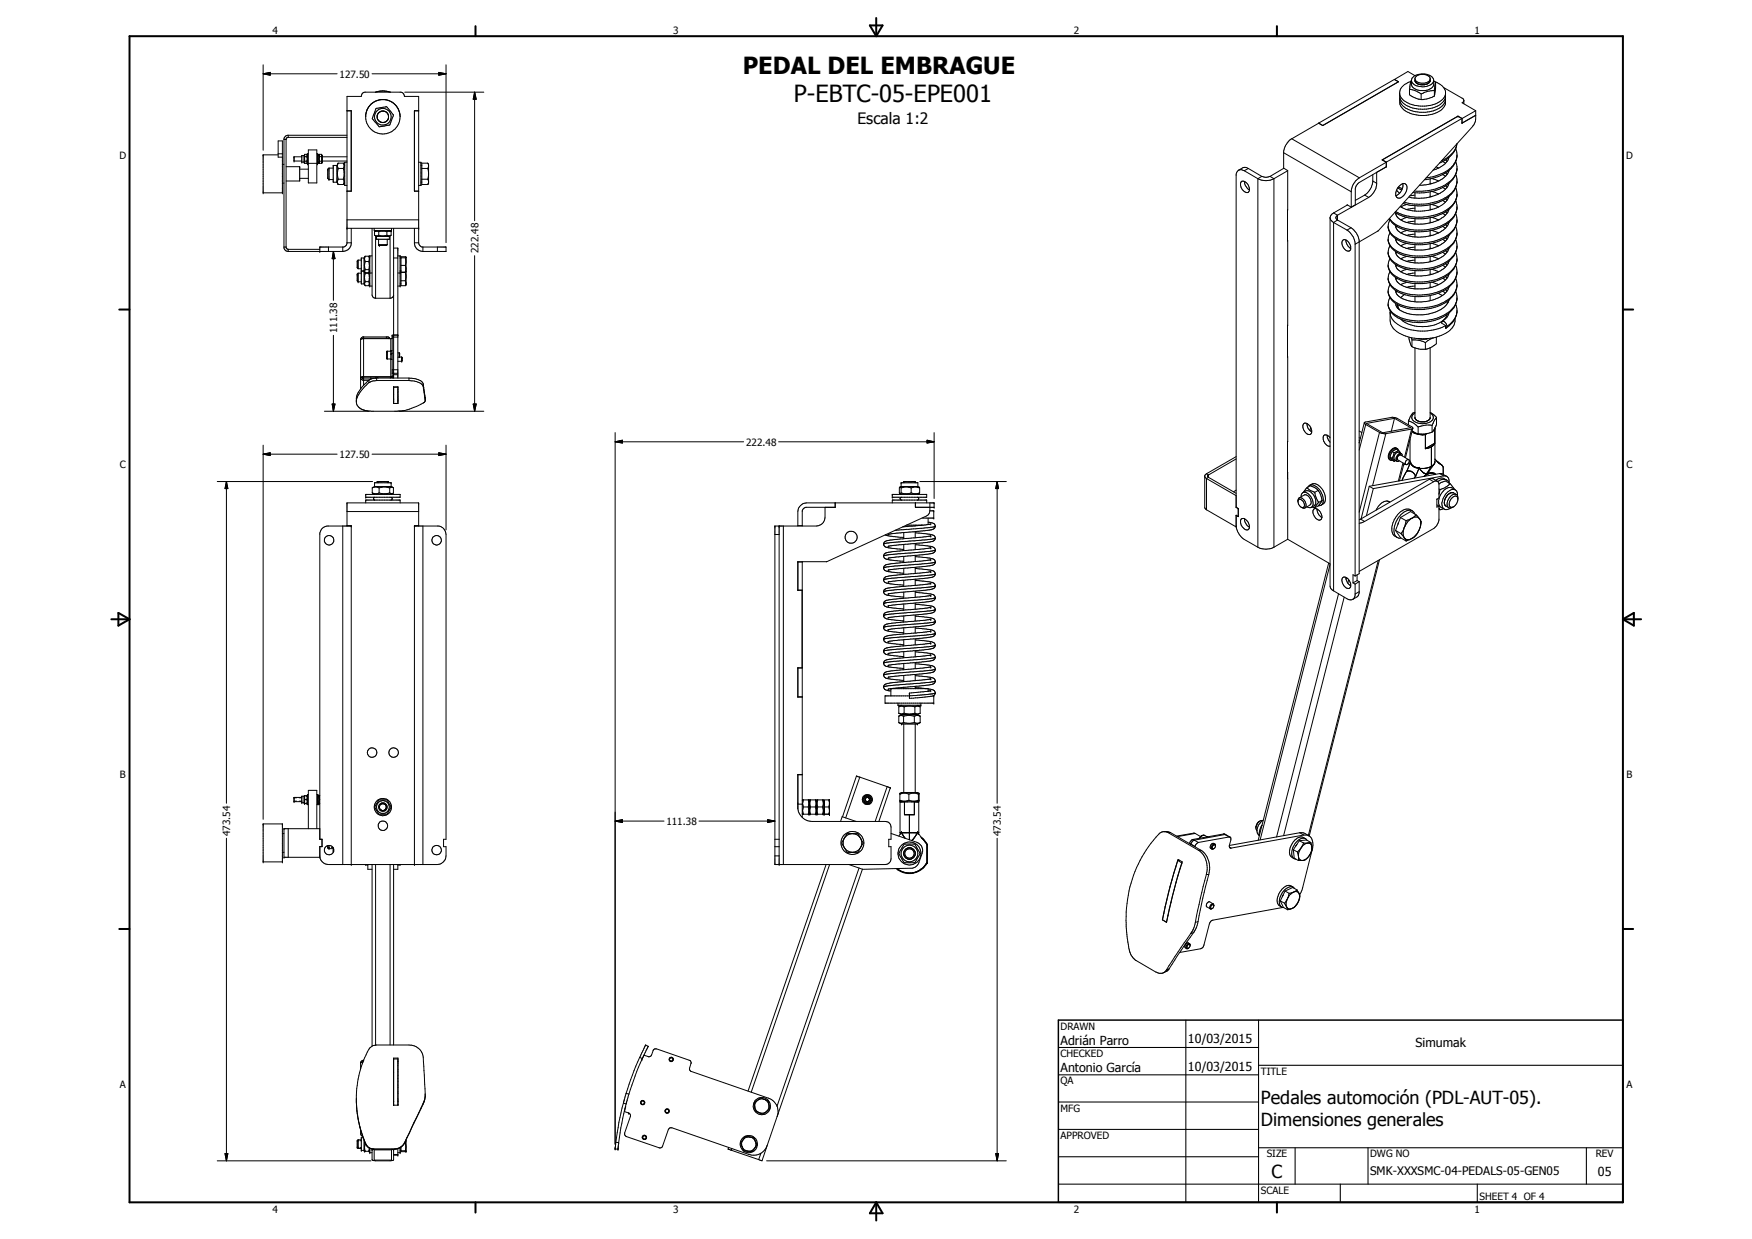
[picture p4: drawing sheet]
<svg xmlns="http://www.w3.org/2000/svg" width="420mm" height="297mm" viewBox="0 0 420 297" stroke-linecap="round" stroke-linejoin="round" font-family="sans-serif">
<defs><g id="words">
<g font-size="5.7">
<text x="178.1" y="17.7">PEDAL DEL EMBRAGUE</text>
<text x="190.4" y="24.6">P-EBTC-05-EPE001</text>
</g>
<g font-size="4.3">
<text x="302.4" y="264.8">Pedales automoción (PDL-AUT-05).</text>
<text x="302.4" y="269.9">Dimensiones generales</text>
<text x="304.9" y="282.4">C</text>
</g>
<text font-size="3.8" x="205.6" y="29.6">Escala 1:2</text>
<g font-size="3">
<text x="254.3" y="250.6">Adrián Parro</text>
<text x="284.9" y="250.1">10/03/2015</text>
<text x="339.5" y="251.1">Simumak</text>
<text x="254.3" y="257.1">Antonio García</text>
<text x="284.9" y="256.7">10/03/2015</text>
<text x="383.2" y="281.9">05</text>
</g>
<text font-size="2.8" x="328.6" y="281.8">SMK-XXXSMC-04-PEDALS-05-GEN05</text>
<g font-size="2.4">
<text x="65.4" y="8">4</text>
<text x="161.4" y="8">3</text>
<text x="257.5" y="8">2</text>
<text x="353.6" y="8">1</text>
<text x="81.4" y="18.6">127.50</text>
<text x="28.7" y="38">D</text>
<text x="390" y="38">D</text>
<text x="114.8" y="60.7" transform="rotate(-90 114.8 60.7)">222.48</text>
<text x="80.9" y="79.9" transform="rotate(-90 80.9 79.9)">111.38</text>
<text x="178.9" y="106.8">222.48</text>
<text x="28.8" y="112.2">C</text>
<text x="81.4" y="109.8">127.50</text>
<text x="390" y="112.2">C</text>
<text x="28.8" y="186.5">B</text>
<text x="390.1" y="186.5">B</text>
<text x="159.8" y="197.7">111.38</text>
<text x="55.2" y="200.4" transform="rotate(-90 55.2 200.4)">473.54</text>
<text x="240" y="200.4" transform="rotate(-90 240 200.4)">473.54</text>
<text x="254.3" y="246.8">DRAWN</text>
<text x="254.3" y="253.4">CHECKED</text>
<text x="302.4" y="257.7">TITLE</text>
<text x="28.8" y="260.7">A</text>
<text x="254.3" y="260">QA</text>
<text x="390" y="260.7">A</text>
<text x="254.3" y="266.5">MFG</text>
<text x="254.3" y="273.1">APPROVED</text>
<text x="303.8" y="277.5">SIZE</text>
<text x="328.6" y="277.5">DWG NO</text>
<text x="382.7" y="277.4">REV</text>
<text x="302.4" y="286.2">SCALE</text>
<text x="354.8" y="287.7">SHEET 4 OF 4</text>
<text x="65.4" y="290.7">4</text>
<text x="161.4" y="290.7">3</text>
<text x="257.5" y="290.7">2</text>
<text x="353.6" y="290.7">1</text>
</g>
</g></defs>
<g fill="none" stroke="#000" stroke-width=".24">
<path d="M63.1 17.7l1.7-.3v.6zM63.1 15.5v20.5M63.1 17.7h17.7M89.2 17.7h17.8M105.2 17.4l1.8 .3-1.8 .3zM107 15.5v42.7M334.4 19l1 .6-18.2 10.5M334.4 19v.1M338.3 19.6a3.4 3.4 0 0 0-2.7 2.7 3.3 3.3 0 0 0 2.4 2.6 8.2 8.2 0 0 0 7.9-1l.6-.8 .2-.5M338.5 19.3a2.46 2.46 0 0 0 2.7 1.5 2.48 2.48 0 0 0 2.6-1.5M338.5 19.3l-.2 .3-.3 1.8M338.7 18.7a3.4 3.4 0 0 1 5.1 .3v1.4a2.13 2.13 0 0 1-2 1.3h-1.3a2.17 2.17 0 0 1-2-1.5z"/>
<path d="M339.3 18.9a1.4 1.4 0 0 0 1.5 1h.9a1.45 1.45 0 0 0 1.3-.9M339.4 18.2l-1.8-1.1-3.2 1.9M339.8 18.2a2.41 2.41 0 0 1 3.2 .5v.7a1.67 1.67 0 0 1-1.4 .9h-.8a1.22 1.22 0 0 1-1.3-.7 1.22 1.22 0 0 1 .3-1.4zM343.8 19.4l.2 .2M344 19.6l1.4 .6 .7 .8M344 19.6l.3 .1M344.2 19.9l-.2 1.4v1.7l-1.6 .7-1.6 .2M344.3 19.7v1.4l-.3 1.8M344.3 19.7l-.1 .1M63.1 37.1h.1M63.1 37.1v9.1M63.1 37.1h3.6"/>
<path d="M66.7 36.9h1M67.7 37.7h-1v-3.9h1v12.4M67.7 39.4h.4M68.1 33.4h.5M68.6 40h3.3M69.1 32.4v.5M70.5 38.6h.1M70.5 37.6h.1M70.5 37.6v1M70.5 37.6h1.9M70.5 38.6h1.9M71.9 40h.1"/>
<path d="M71.9 40v3.4h-3.3M72.4 38.9h.1M72.4 38.9h.5M72.9 38.9h.1M72.9 37.3h-.5v1.6M72.9 37.3v1.6M72.9 38.9l.2 .3M73.1 37v.5M73.1 37.5v1.2M73.1 38.7v.5M73.1 39.2h.5M73.1 37h.5"/>
<path d="M73.1 37l-.2 .3M73.1 38.7h.5M73.1 37.5h.5M73.6 37v.1M73.6 37.1h.1M73.6 37l.1 .3M73.6 37.1v2.1M73.7 39.3h.1M73.7 39.3h.2M73.7 38.9l-.1 .3M73.9 35.9h2.1v8h-2.1zM73.9 36.9h-.2v2.4"/>
<path d="M73.9 39.2h2.1M76 36.9h.1v2.4M76 39.3h.1M76.1 39.3h.1M76.1 37h.3v2.2h-.3M76.4 38.9l.2 .3M76.5 37.2l.1 2M76.6 37v.1M76.6 39.2h.5M76.6 37h.5M76.6 38.7h.5M76.6 37.5h.5"/>
<path d="M76.6 37l-.2 .3M77.1 37.5v1.2M77.1 37v.5M77.1 38.7v.5M77.1 37l.2 .3M77.3 37.3h.1M77.3 38.9h.1M77.3 37.6h5.9M77.3 38.6h5.9M77.3 37.3v1.6M77.3 38.9l-.2 .3M80.8 39.7h-.9v4h.9"/>
<path d="M80.8 39.7v4M81.1 39.1l-.2 .5 .2 .8M81.1 39.1l-.3 .6M81.1 39.1h1.2M82.3 39.1a1.2 1.2 0 0 1 0 1.3M82.3 39.1l.4 .6M83.2 26.5h1v19.3h-1M83.2 32.4h-14.3l-.8 .7v26.3l.4 .7 .6 .2M83.2 32.9h-14.2l-.3 .3-.1 26.2 .5 .4M83.2 38.9h-.5v5.5h.5M87.9 26.8l-.2 .8M88.6 25.4l-.2 .3"/>
<path d="M89.2 24.8l-.7 .8-.5 .8M89.5 24.6l-.8 .7M90 22.1l1.8-.3 1.8 .3M90.2 26l2.5-.4 .1 .1 1.5 1.9-.7 2a.89 .89 0 0 1-1.1 .5l-1.6 .3-1-1.2a1.3 1.3 0 0 1-.2-2zM90.2 24.2l-.3 .1M90.5 27.7v.5M90.5 27.7a1.38 1.38 0 0 1 1.4-1.1 1.38 1.38 0 0 1 1.3 1.2M90.5 28.2v.2M90.5 28.4l.6 .8 .7 .2M90.5 28.4l.3 .5M90.9 29l.9 .4M91 26.9l-.5 .8"/>
<path d="M91.6 26.6l-.6 .3M91.6 23.9l-1.2 .2M91.9 26.6l.7 .2M92 23.9a4.1 4.1 0 0 1 3.8 5 4.1 4.1 0 0 1-5.5 2.9 4.1 4.1 0 0 1-2-5.9M92 29.3l-.2 .1M92.7 26.9a1.39 1.39 0 0 1 .3 1.8M93 28.7l-.5 .5-.7 .2M93 28.7l-.8 .6M93 24l-.4-.1a4.2 4.2 0 0 0-3.2 .8M93.2 28.2l-.2 .5M93.2 24.1a4.1 4.1 0 0 1 2.7 3.4M95.9 27.6l.1 .4"/>
<path d="M97.1 22.1h18.9M100.4 26.5h-1v19.3h1M100.4 38.9h.6v5.5h-.6M101 39.7h.2M102.6 39.1h-1.4v5.1h1.4M102.6 39.1l.2 .3v4.5M102.6 39.1l.2 .5M102.8 39.9l-.2 .5M113.8 22.1l.4 1.7h-.7zM113.8 22.1v30.8M307.8 36.6l16.3 9.4M309.8 33.3a4.3 4.3 0 0 0-2 3.1v3.9l1 .6v9.4"/>
<path d="M309.8 33.3l16.2 9.3M316.3 29.5l18.1-10.5 1 .6-18.2 10.5M316.3 29.5h.1M316.3 29.5l.9 .6M317.2 30.1l-1-.6-6.4 3.8M331.5 38.4l.9 .5-6.4 3.7M331.5 38.4l1 .5M332.5 38.9v1.1M338 21.4l1.8 .5 1 .6M338 21.4v1.3l1.4 .8 1.4 .4M340.8 22.5v1.4M344 21.7l-1.6 .2-1.6 .6"/>
<path d="M346 38.7l.7 .4M346.1 21l4.7 2.6 .3 .4v.9M346.1 21a2.42 2.42 0 0 1 .5 2.5 5.2 5.2 0 0 1-4.9 2.7 6.4 6.4 0 0 1-5.7-2.1l-.3-.6-.1-1.2M346.6 23.4a3.3 3.3 0 0 1-2.7 3.9 8 8 0 0 1-7.5-1.2 2.59 2.59 0 0 1-.7-2.7M346.7 23.9a3.8 3.8 0 0 1-3.4 2.8 8.7 8.7 0 0 1-5-.2 3.4 3.4 0 0 1-2.6-2.5M346.7 38.4l.3 .3M347.5 37.7a4.9 4.9 0 0 1-3.8 3.1M347.5 37.7l1.3-1.5 .6-1.7a5.4 5.4 0 0 1-3.7 4M347.5 37.7l-2.3 1.4M349.1 35.6a4.6 4.6 0 0 1-1.6 5.3M349.1 38.7a4.8 4.8 0 0 1-2.3 5.7l-.8 .6M349.4 37.4a5.4 5.4 0 0 1-3.8 4.3l-2.1 .7-1.5 .3"/>
<path d="M349.6 27.9l1 .5M349.7 27.9h.1M349.7 27.9l-18.2 10.5M349.7 27.9l.9 .5M350.6 28.4l-18.1 10.5M350.6 29.5h.1M350.6 28.4v1.1l3.3-1.9-3.3 1.9M351.1 24.2l-.5 .4 3.3 1.9M353.9 26.5v2.5l-.8 1.4-22.5 24.9-5.6 3.2M353.9 26.5l-3.3 1.9M63.1 46.2h.1M63.1 46.2h4.6"/>
<path d="M67.7 46.2h.1M67.7 43.9h.4M68.1 59.2h.5M69.1 59.8v.5M69.1 59.8h7.6M71.9 40.6h2M71.9 42.8h2M76.7 59.2h.1M76.7 59.2v1.1M78.6 40.6h.1M78.6 40.6v2.2l.3 .3M78.8 59.2v1.1"/>
<path d="M78.9 43.1h.1M78.9 40.3h.1M78.9 40.3v2.8M78.9 40.3l-.3 .3M78.9 43.1h1M78.9 40.3h1M80.8 43.7l.3 .5M81.1 40.4l-.2 1 .2 1.6M81.1 43l-.2 .5 .2 .7M81.1 44.2h1.2M81.1 43h1.2M81.1 40.4h1.2"/>
<path d="M82.2 59.2v1.1M82.3 40.4l.2 1.3-.2 1.3M82.3 43l.2 .6-.2 .6M82.7 43.7l-.4 .5M83.2 54.7h.1M83.2 45.8h1M83.2 58.2h1M83.2 54.7h17.2M83.2 52.7h17.2M84.2 54.7v3.8a1.98 1.98 0 0 1-2 1.8M89.2 54.7v16l.4 .6 .5 .2M89.7 54.7v.6h4.2"/>
<path d="M89.8 55.5v.9M89.8 56.4l.3 .1M89.8 56.4l.5 .3M90.1 55.3v.1M90.1 56.6v14.9M90.1 55.4l.7 .1M90.1 55.4l-.3 .1M90.3 56.7v.7h3.1v-.7M90.3 56.7h3.1M90.3 55.3l-.5 .2M90.8 58.7h.1M90.8 57.4v1.3"/>
<path d="M90.8 58.7h2.1M90.8 58.7l.2 .1M90.8 56.4l-.7 .1M90.8 56.4l.8 .2 1.2-.2M90.8 55.5l.5-.1 1.5 .1M90.8 55.5v.9M91 58.8h.1M92.8 56.4l.4 .2 .6-.2M92.8 55.5v.9M92.9 58.7l-.2 .1h-1.7M92.9 57.4v1.3M93.4 55.3l.4 .2"/>
<path d="M93.5 55.3v.1M93.5 56.6v14.9M93.5 55.4l-.7 .1M93.5 55.4l.3 .1M93.8 55.5v.9M93.8 56.4l-.4 .3M93.9 55.3h.1M93.9 54.7v.6M94.4 59.5h1v31.1M94.4 54.7v35.9M99.4 54.7v3.8a2.04 2.04 0 0 0 2 1.8M99.4 45.8h1"/>
<path d="M99.4 58.2h1M100.4 54.7h.1M100.4 58.2l.2 .6 .6 .4h5.8v1.1h-5.6M100.4 58.2v-35.1h-3.4l-.3-.7-.5-.3h-8.7l-.6 .3-.3 .7h-3.4v35.3l-.3 .5-.5 .3h-5.7M101 43.6h.2M101.2 43h1.4M101.2 40.4h1.4M101.4 59.2v1.1M102.6 43l.2 .4M102.6 40.4l.2 1M102.8 43.9h.1M102.8 42l-.2 1"/>
<path d="M102.8 43.8l-.2 .4M102.8 43.9l-.2 .3M104.9 59.2v1.1M297.6 43.6a1.38 1.38 0 0 1 1.9 1.3l.1 .8-.2 .4a1.82 1.82 0 0 1-1.8-2.5zM298.4 40.9a1.18 1.18 0 0 0-1.3-.1 1.18 1.18 0 0 0-.7 1v79.9M298.4 40.9l3.3 1.9M298.5 43.5a2.46 2.46 0 0 0 1.1 2M299.4 40.4l-.7-.3a2.21 2.21 0 0 0-1.7 .7M299.4 40.4l-1 .5M299.4 40.4l3.2 1.9M301.7 42.8v88.4M301.7 42.8a4.2 4.2 0 0 0 3.8 0"/>
<path d="M302.6 42.3l-.9 .5M302.6 42.3a2.42 2.42 0 0 0 2 0M304.6 42.3l.9 .5M305.5 42.8v88.4M307.9 40.3l-3.3 2M308.8 50.3v7.4M308.8 57.7v27.9M308.8 50.3h.1M308.8 40.9l-3.3 1.9M319 52.3l.2 .5 .6 .5M319.8 53.3l3.2 1.9M319.8 53.3v88.3"/>
<path d="M319.8 51.1l-.4 .3-.4 .7v88.4l.1 .6 .7 .5M319.8 51.1l.9 .5M320.7 51.6l-.3 .5 .3 .6M320.7 52.7l3.3 1.9M320.7 52.7l-.9 .6M320.7 51.6v1.1M322.1 57.5a1.78 1.78 0 0 1 1.8 2.2 .91 .91 0 0 1-.9 .5 .91 .91 0 0 1-.8-.8 1.45 1.45 0 0 1-.1-1.9zM322.8 57.5l.2 1.1 .9 1M323 55.2l.5 .3a5.3 5.3 0 0 1 1.5 2.8v79.8M324 54.6a4.1 4.1 0 0 1 1.8 2.5l.2 .6v79.8l-1 .6M324 54.6l-1 .6M324.1 49.7l-1-.6-3.3 2"/>
<path d="M326 42.6a4.6 4.6 0 0 0-1.9 3.1v4M327.3 46.8l-2.3 1.2M327.3 46.8l.9 .5M328.2 47.3l-7.5 4.3M329.2 41.9v1.8a4.6 4.6 0 0 1-1.9 3.1M329.2 43.4l.9 .5M332.4 40h.1M332.4 40l-6.7 4-.7 1.2v3.9l-.9 .6M332.5 40l-2.4 1.3v2.9a4.4 4.4 0 0 1-1.9 3.1M332.9 57.6l.2 .6M332.9 54.5l.2 .6M332.9 54.5l.1 .6"/>
<path d="M333 58.2a6.6 6.6 0 0 0 5.8 3.5l2.3 .1 2.3-.4M333 55.1a5.8 5.8 0 0 0 4.9 3.4 13.1 13.1 0 0 0 5.5-.2M333.3 52.7l-.3 .9-.1 .9M333.3 55.8a3.2 3.2 0 0 0-.3 2.4M333.3 58.9l-.3 .9-.1 .9M334.5 50.9l1 .6 2.4 .7 3.4 .3 1.7-.3M334.7 51.1a2.62 2.62 0 0 0 2.1 2.1l.5 .1M334.7 54.1l.1 .6a4.4 4.4 0 0 0 3.3 1.9l1.2 .2M334.7 57.2a2.93 2.93 0 0 0 2.6 2.4M334.9 45.6l.7 .7M335 51.2l-.3 .1M335 54.3l-.3 .1"/>
<path d="M335 57.4l-.3 .1M335.2 45.1l1 .5M335.4 44.8a1.23 1.23 0 0 1 1.9-.5 2.48 2.48 0 0 1-1.9 3.2h-.2a1.38 1.38 0 0 1-.3-1.9M335.4 44.8l-.5 .8M335.4 44.8l.9 .5M336.4 44a2.8 2.8 0 0 1-1.6 2.9M336.5 48.8a13.1 13.1 0 0 0 6.5 .3M337.3 55.2l-1.4 .6M337.3 58.3l-1.4 .6M337.3 52.1l-1.4 .6M337.3 59.6l2 .3M337.3 49l-1.4 .6"/>
<path d="M337.3 53.3l2 .4M338.8 46.1l.5 .1M339.3 46.2v1.3M339.3 49.3v1.3M339.3 52.5v1.2M339.3 55.5v1.3M339.3 58.7v1.2M339.3 46.8l-1.2 .1M339.3 49.9l-2 .3M339.3 53l-2 .3M339.3 56.1l-2 .3M339.3 59.2l-2 .4"/>
<path d="M343 42.9v1.2M343 46v1.2M343 49.1v1.2M343 52.2v1.2M343 55.3v1.3M343 58.4v1.2M343 42.9l-1.4 .2M343 43.9l.4 .1M343 47l.4 .1M343 50.2h.4M343 53.3h.4M343 56.4h.4"/>
<path d="M343 59.5l.4 .1M343.4 52.1l-.4 .1M343.4 58.3l1.6 .6M343.4 55.2l1.6 .6M343.4 52.1l1.6 .6M343.4 49l1.6 .6M343.4 45.9l1.6 .6M343.4 42.8l1.6 .6M344.4 40l.6 .3M346 45a12.8 12.8 0 0 1-6.7 1.2M346 41.8l.7 .4M346 45l.7 .3"/>
<path d="M346 48l.7 .4M346 51.2l.7 .4M346 54.3l.7 .4M346 57.4l.7 .4M346.7 57l-2 1-1.3 .3M346.7 57l.3 .4M346.7 53.9l.3 .4M346.7 50.8l.3 .4M346.7 47.7l.3 .3M346.7 44.6l.3 .4M346.7 41.4l.3 .4M347 57.4l-1.4 1.2-2.2 1-2.2 .3h-1.9"/>
<path d="M347 51.2a9.3 9.3 0 0 1-7.7 2.5M347 48a8.7 8.7 0 0 1-7.3 2.6 7.3 7.3 0 0 1-3.9-1.1M347 41.8a8.5 8.5 0 0 1-6.6 2.6M347.5 53.3l-.2 .5a7.5 7.5 0 0 1-6.1 3h-1.9M347.5 43.9a5.8 5.8 0 0 1-4.3 3.3l-2.7 .3-2.6-.3M347.5 40.9l-.3 .2a10.7 10.7 0 0 1-4.2 1.8M347.5 59.5l-.5 1M347.5 56.4l-.5 1M347.5 50.2l-.5 1M347.5 47l-.5 1M347.5 40.9l-.5 .9M349 51.2a9.3 9.3 0 0 1-7.4 3.9l-2.2 .1a7.8 7.8 0 0 1-6.2-2.8"/>
<path d="M349.1 51.2l-.3 .6a7 7 0 0 1-3 2.6 12.7 12.7 0 0 1-10.6 0l-.3-.2a3.9 3.9 0 0 1-1.7-1.8M349.1 54.2a6.4 6.4 0 0 1-2.4 2.8M349.1 48l.3 1.2-.1 1.1M349.1 57.4a4.8 4.8 0 0 1-2.8 6l-1.6 .8-1.3 .4M349.1 41.8l.3 1.2-.1 1.1M349.1 45a3.9 3.9 0 0 1 .2 2.5M349.1 51.2l.1 .3a3.8 3.8 0 0 1-.1 2.7M349.1 54.3a4.8 4.8 0 0 1-2.4 5.8M349.3 47.5a7.6 7.6 0 0 1-5.7 4.2l-1.6 .3-2.5 .1a11.2 11.2 0 0 1-4.8-1.4M349.3 47.5l-.5 1.2-1.6 1.7-1.3 .8-2.5 .9M349.3 44.1a6.4 6.4 0 0 1-4.7 4.2 13.4 13.4 0 0 1-7.8 .2M349.3 50.3l-.3 .9"/>
<path d="M349.3 44.1v.2a5.1 5.1 0 0 1-1.5 2.5l-.6 .5-1.6 1-2.6 .8M349.3 50.4l-.2 .8M349.4 53a6.2 6.2 0 0 1-4.7 4.6 13.5 13.5 0 0 1-6.3 .6l-.4-.1a6.3 6.3 0 0 1-4.9-3M349.4 40.6a5.8 5.8 0 0 1-4.4 4.4l-.8 .3a13.7 13.7 0 0 1-5 .5M349.4 56.1a5.2 5.2 0 0 1-3 3.8 13.5 13.5 0 0 1-7.6 1.4 7.1 7.1 0 0 1-5.6-2.9l-.1-.2M349.4 59.2v.2a4.8 4.8 0 0 1-3 3.6 12.6 12.6 0 0 1-12.1-.1l-1.2-1.6M349.4 46.9l-.1 .6M349.4 43.7l-.1 .4M69.1 60.3h13.1M76.7 60.3h.1M80 60.3l.3 1.7h-.6zM80 60.3v11.7"/>
<path d="M85.7 65.7h.1M85.7 65.7v1.7l.2 .2M85.9 67.6h.1M85.9 62.4v2M85.9 65.5v2.1M85.9 62.4l-.2 .2v1.6l.2 .2M85.9 65.5h.7M85.9 64.4h.7M85.9 62.4h.7M85.9 65.5l-.2 .2M85.9 67.6h.7M86.6 65h.1"/>
<path d="M86.6 65v3.1h.7M86.6 65h.7M87.3 65h.1M87.3 61.8h-.7v3.1h.7l.2 .3M87.3 61.8v6.3M87.3 68.1l.3 .4M87.4 65.1l.2 .3h.8l.2-.3M87.6 61.4l-.2 .7 .2 .6M87.6 62.7l-.2 1 .2 .9M87.6 64.6l-.2 .4 .2 .5M87.6 65.5l-.2 1 .2 1M87.6 67.5l-.2 .5 .2 .5"/>
<path d="M87.6 61.4l-.3 .4M87.6 61.4h.8l.1 .2M87.6 64.6h.8M87.6 62.7h.8M87.6 68.5h.8M87.6 67.5h.8M87.6 65.5h.8M88.4 62.7l.2 1-.2 .9M88.4 64.6l.2 .4-.2 .5M88.4 65.5l.2 1-.2 1M88.4 67.5l.2 .5-.2 .5M88.5 61.5v.1"/>
<path d="M88.5 61.6l.1 .5-.2 .6M88.5 61.6l.2 .2M88.7 61.3h.1M88.7 65.4h.1M88.7 68.6h.1M88.7 61.3v7.3M88.7 61.3h.5M88.7 65.4h.5M88.7 68.6h.5M88.7 64.9l-.2 .3M88.7 68.1l-.3 .4M90.1 71.5h3.4"/>
<path d="M94.4 70.9l-.3 .4-.6 .2M94.4 61.8h1M95.4 61.3h.6M95.4 65.4h.6M95.4 68.6h.6M96 65.4h.1M96 61.3h.1M96 68.6h.1M96 61.3v7.3M96 61.9h.2M96 68h.2M96 65h.2"/>
<path d="M96 64.9h.2M96.2 65.3h1M96.2 65.2h1M96.2 63.6h1M96.2 61.8h1M96.2 67.3h1M97.2 61.8l.2 .7M97.2 63.6l.2 .7M97.2 67.3l.2 .4M97.2 65.3l.2 .8M97.3 65.2h.1M97.3 65.2l-.1 .1"/>
<path d="M97.4 61.7h.1M97.4 68.2h.1M97.4 68.2v-6.6h-1.2v6.9h1M97.4 61.7l-.2 .1M97.4 62.9l-.2 .7M97.4 65.2h-.2M97.4 64.6l-.2 .6M97.4 68.1l-.2 .4M97.4 68.2l-.2 .3M97.4 66.5l-.2 .8M113.8 61.3v37.3M332.9 73.2a4.4 4.4 0 0 0 3 3.3"/>
<path d="M332.9 66.9l.1 .7M332.9 66.9l.2 .7M332.9 63.8l.2 .6M332.9 60.7l.2 .6M332.9 60.7l.1 .6M332.9 63.8l.1 .6M332.9 70a4 4 0 0 0 2.3 3.1M333 64.4a6.4 6.4 0 0 0 5.4 3.5l2.7 .1 2.3-.4M333 61.3a5.5 5.5 0 0 0 4.5 3.3 12.2 12.2 0 0 0 5.9 0M333.3 62l-.3 .9-.1 .9M333.3 65.2l-.3 .8-.1 .9M333.3 68.2l-.3 .9-.1 .9"/>
<path d="M333.3 71.4l-.3 .8-.1 1M333.4 74.8a4.3 4.3 0 0 0 3.1 3.7 12 12 0 0 0 10.2-.5M333.4 74.8v2a4.3 4.3 0 0 0 3.2 3.6 13.6 13.6 0 0 0 7.1 .6M333.4 74.5v.3M334.7 60.4l.4 1a5.8 5.8 0 0 0 3 1.5l1.2 .1M334.7 63.5l.4 1 .9 .7 1.3 .6M334.7 66.5l.2 .9 .5 .4a5.6 5.6 0 0 0 2.7 1.3l1.2 .2M334.7 72.8l.2 .8 .3 .3M335 60.5l-.3 .1M335 63.6l-.3 .2M335 66.7l-.3 .1M335 69.8l-.2 .2"/>
<path d="M335.2 73.1l.4 1.2M335.2 73.1v.8M336.8 70.6l-.9 .8M337.3 67.6l-1.4 .6M337.3 64.6l-1.4 .6M337.3 61.5l-1.4 .5M339.3 61.8v1.2M339.3 64.9v1.2M339.3 68v1.3M339.3 71.1v1.2M339.3 62.4l-2 .3M339.3 65.4l-2 .4"/>
<path d="M339.3 68.6l-2 .3M341.3 74.2h.3M343 61.5v1.2M343 64.6v1.3M343 67.7v1.3M343 70.9v1.2M343 62.6l.4 .1M343 65.7l.4 .1M343 68.8l.4 .1M343.4 67.6l1.6 .6M343.4 64.6l1.6 .6M343.4 61.4l1.6 .6"/>
<path d="M344.9 70.3l1 .6M345.8 77.1a.89 .89 0 0 1 1.2 1v.3l-.3 .3v-.7l-1-.5zM346 60.5l.7 .4M346 63.6l.7 .4M346 66.7l.7 .4M346 69.8l.7 .4M346.7 60.1l-2 .9-1.3 .4M346.7 66.3l-2 1-1.3 .3M346.7 69.4l.3 .4M346.7 66.3l.3 .4M346.7 63.2l.3 .4M346.7 60.1l.3 .4"/>
<path d="M347 72.3l.1 .5M347 72.3l-1.5 .9-1.3 .4a13 13 0 0 1-5 .6 9.6 9.6 0 0 1-4-1.1M347 66.7l-.4 .5a9.4 9.4 0 0 1-5.4 2.1h-1.9M347 60.5a9 9 0 0 1-7.7 2.5M347 75.4a4.2 4.2 0 0 1-3.4 2.6 8.3 8.3 0 0 1-7.7-1.5M347.1 72.8l-1.1 1.1-1.4 .8-2.1 .6-1.3 .2-2.2-.1-1.4-.2-1.2-.5-1.2-.8M347.5 68.8v.2a6.7 6.7 0 0 1-6 3.3h-.3a8.9 8.9 0 0 1-4.6-.6l-1.5-1-.4-1M347.5 62.6l-.2 .5a7.5 7.5 0 0 1-5.8 3l-1.9 .1-2.3-.4M347.5 75l-.5 1.1-1.1 1M347.5 71.9l-.4 .9M347.5 65.7l-.5 1M348.9 76.4a4.2 4.2 0 0 1-3.2 4l-2 .6"/>
<path d="M349.1 72.9a4.6 4.6 0 0 1-2.3 5.8M349.1 60.5a4.9 4.9 0 0 1-2.4 5.8M349.1 63.6a4.8 4.8 0 0 1-2.8 6l-2.5 1.1-3.2 .4a8.6 8.6 0 0 1-7-2.5l-.6-1M349.1 66.7a4.6 4.6 0 0 1-2.1 5.6M349.1 69.8a4.8 4.8 0 0 1-2.4 5.8l-2 1a12 12 0 0 1-5 .7l-2.2-.3-1.6-.5M349.4 74.7a4.9 4.9 0 0 1-2.4 3.5M349.4 68.5a5.3 5.3 0 0 1-3.7 4.2 13.4 13.4 0 0 1-10.1 .2 4.1 4.1 0 0 1-2.7-2.9M349.4 71.6a6.2 6.2 0 0 1-4.7 4.6 12.4 12.4 0 0 1-10.4-.9 3.6 3.6 0 0 1-1.4-2.1M349.4 65.4a6.1 6.1 0 0 1-4.7 4.6 12.7 12.7 0 0 1-10.4-.9l-1.2-1.5M349.4 62.3a6.3 6.3 0 0 1-4.7 4.6 13.6 13.6 0 0 1-5.9 .6 6.7 6.7 0 0 1-5.7-3.1M77.8 98.6h38.2M79.7 96.9h.6l-.3 1.7z"/>
<path d="M80 80.4v18.2M86.5 81.4v11.8M86.5 90.5l.4 .6 1.6 .1M86.5 90.5h.3M86.8 90.5l.4 .3h1.9M86.9 90.5h-.1M86.9 90.5h.1M86.9 81.2l.2-.1 6.1 .1M86.9 81.2l-.4 .2M87.2 92.4a4.8 4.8 0 0 0-1.7 4.3l.5 .9 .6 .4 1.7 .6M87.2 80.8v11.6M88.5 91.1v.6"/>
<path d="M88.5 91.7l-.7 .7a7 7 0 0 0-2.3 3.7M88.5 91.1l-1.3 1.3M88.9 90.4v.4M90.1 90.4v.3M90.3 90.6v.6M90.3 91.2l-1 .2-.8 .3M90.3 90.6l-1.2 .2-.6 .3M90.3 90.6h7.8M90.3 91.2h7.8M90.4 90.4l.3 .2M92.7 80.8v.3M92.7 84.3h.1"/>
<path d="M92.9 84.2h.1M92.9 84.2v1.9M92.9 86.1h.9M93.4 81.2v-.3l-.4-.1h-6l-.4 .2-.1 .4M93.7 90.4l-6.8 .1M93.7 81.2v3M93.7 86.1v4.3M93.8 84.8h.1M93.8 84.1h.1M93.8 84.2h-1.1v1.8l.2 .1M93.8 84.1v2.1h.3M93.8 84.1h.3"/>
<path d="M94 90.4l-.4 .2M94 90.4h-.3M94.1 89.5h1.3M94.1 88.6h1.3M94.1 80.8h1.3M94.1 81.1l-7.2 .1M94.1 90.2h.3M94.1 84.8l-.3 .1M94.1 84.7l-.3 .1M94.2 90.3h.1M94.2 90.3v.3M94.4 96.1h.1"/>
<path d="M94.4 92.8h.1M94.4 95.6h.1M94.4 92.8h1.1v3.9h-1.1zM94.4 89.8h1M94.4 80.3h1M94.4 92.8h1M94.4 90.2l-.4 .2M95.4 92.8v3.9M95.4 80.3h-1.3v9.9l-7.2 .1-.4 .2M95.4 96.1h.1M95.4 86.6h.9M95.4 84.6h.3"/>
<path d="M95.7 84.6v1l.1-.1M95.7 84.6l.1 .1M95.8 85.5h.1M95.8 84.7h.1M95.8 84.7v.8M96.3 85.6h.1M96.3 86.6h.1M96.3 85.6v1M96.3 85.6l.1 .1M96.3 85.6h-.9M96.4 85.7h.1M96.4 85.7l-.1 .9"/>
<path d="M98.1 91.2l1.5 .2a2.3 2.3 0 0 1 1.9 1.3M98.1 90.6l.3 .1a3.7 3.7 0 0 1 3 1.1l.1 .3M98.1 90.6v.6M101.5 92.1l.5 3.2-.1 1-2 1.2-1.7 .6-2 .5M101.5 92.1v.6M101.5 92.7l.5 3.2M101.5 96.6h.1M113.5 96.9h.7l-.4 1.7zM308.8 85.5v20.4M337.9 80.8l.2 1.3 .5 1M338.4 80.9l.2 .6M338.6 83.1l2 .6h1.2"/>
<path d="M338.6 81.5a6.5 6.5 0 0 1 3.2 .6M338.6 81.5v1.6M339.3 98.8l-.2 .1a2.85 2.85 0 0 0-1.3 2M339.3 83.4v16.8a1.66 1.66 0 0 0 1.5 .9l1.3-.1M339.3 99a1.18 1.18 0 0 0-.7 1.3 1.18 1.18 0 0 0 1.1 1 3.3 3.3 0 0 0 4-.9v-.7l-.7-.7M340.1 81.2l1.9 .1M341.8 82.1v1.6M342 81.2v.1M342.4 81.2l-.4 .1M343 83.4v16.8l-.5 .6M343 98.9l1.5 1.2M343.7 81l-1.9 1.1"/>
<path d="M344.5 80.8v1.6l-1.4 .9-1.3 .4M52.1 115.4h37.3M54.3 115.4l.3 1.7h-.6zM54.3 115.4v77.2M63.1 108.9l1.7-.4v.7zM63.1 106.7v89.7M63.1 108.9h17.7M87.7 118.5h.1M87.7 119.2h.1M87.7 119.9h.1M87.7 118.5h8.3v.7h-8.3M87.7 119.9h8.3v.7"/>
<path d="M87.7 118.5v.7M87.7 119.9v.7M89.2 108.9h17.8M89.3 117a1.64 1.64 0 0 1 1.6 0M89.3 118.2l.5 .3M89.3 118.2l.1 .1M89.3 117v1.2M89.4 118.2l.1 .1M89.8 116.6h4M89.8 116.6l-.5 .4M89.9 119.2l-.3 .2v.3l.2 .2M90.5 115.4h.1"/>
<path d="M90.5 115.4h2.7M90.5 115.4v.3M90.7 115.4v.1M90.7 115.7h.1M90.9 117l1-.2 1.6 .2M90.9 118.2l-.6 .2-.8-.1M90.9 118.2a3.7 3.7 0 0 0 2.6 0M90.9 117v1.2M92.9 115.4v.1M92.9 115.7h.1M93.2 115.4h.1M93.2 115.4v.3"/>
<path d="M93.5 117a.56 .56 0 0 1 .8 0v1.2l-.5 .2-.3-.2M93.5 117v1.2M93.7 119.2a.34 .34 0 0 1 .4 .3 .34 .34 0 0 1-.3 .4M93.8 115.7h.1M93.8 116.6h.1M93.8 115.7h-4v.9M93.8 115.7v.9M93.8 116.6l.4 .2M94.2 118.3l-.4 .2M105.2 108.5l1.8 .4-1.8 .3zM107 106.7v20.3M147.5 105.9l1.8-.4v.7z"/>
<path d="M147.5 103.7v170.6M147.5 105.9h30.8M186.7 105.9h37.3M214 118.5h.1M214 119.2h.1M214 118.5h8.2v.7h-8.2M214 118.5v.7M215.7 116.9h.1M215.7 116.9v1.3l.1 .2M215.8 116.8l.3 .1v1.3l-.3 .2M215.8 116.8l-.1 .1M215.8 118.4l.3 .1"/>
<path d="M216.1 115.7h.1M216.1 116.6h.1M216.1 115.7h4v.9M216.1 116.6h4M216.1 117a3.4 3.4 0 0 1 2.4 0M216.1 118.2h.2a3.4 3.4 0 0 0 2.2 0M216.1 115.7v.9M216.1 116.6l-.3 .2M216.2 119.2l-.4 .3 .3 .4M216.7 115.4h.1M216.7 115.4h2.8M216.7 115.4v.3"/>
<path d="M218.5 117a2.41 2.41 0 0 1 2 0M218.5 118.2a2.41 2.41 0 0 0 2 0M218.5 117v1.2M219.5 115.4h.1M219.5 115.4v.3M220 119.2l.3 .3-.2 .4M220.1 116.6l.4 .4M220.4 118.4l-.3 .1M220.4 118.3v.1M220.5 118.2l-.1 .1M220.5 117v1.2M220.6 115.4h20.7"/>
<path d="M222.3 105.5l1.7 .4-1.7 .3zM224 103.7v15.8M239.1 115.4l.4 1.7h-.7zM239.1 115.4v77.2M288.9 114.2l.4 .5M289.3 114.7l7.1 4.1M289.3 114.7v7.5M289.3 113.6l-.4 .5v7.6l.4 .5M289.3 113.6l.5 .3M289.8 114.4l6.6 3.9M289.8 114.4l-.5 .3M289.8 113.9l-.2 .2 .2 .3"/>
<path d="M289.8 113.9v.5M296.4 117.5l-.6 .4M296.4 109.5l-7.1 4.1M296.4 110l-6.6 3.9M308.8 113.2v16.1M308.8 105.8v9.1M311.4 119.8a1.24 1.24 0 0 1 1.4 1.4l-.1 .3a1.1 1.1 0 0 1-1.4-1.2zM311.6 119.4l1.2-.7a1.59 1.59 0 0 1 1.3 2.4l-1.1 .7M311.6 119.4l-.2 .1-.1 .8M311.6 119.4a1.61 1.61 0 0 1 1.4 2.3l-.4 .1-.5-.2M312.5 118.1a1.56 1.56 0 0 1 1.9 .9l.3 .8a1.9 1.9 0 0 1 0 1.7M312.5 118.1l-.4 .4-.1 .6"/>
<path d="M312.5 118.1a1.5 1.5 0 0 1 2.3 .3 2.21 2.21 0 0 1 .4 2.9l-.8 .4-1-.2M312.7 101.6a1.7 1.7 0 0 1 1.9 2 .86 .86 0 0 1-.9 .6 .86 .86 0 0 1-.8-.7 1.63 1.63 0 0 1-.2-1.9zM313.4 101.5a2.17 2.17 0 0 0 1.2 2M313.4 116.9l-.8 1.1M313.4 116.9l1 .8 .9 .3M313.4 116.9l.8-.4 .9 .3 1 .8M314 116.4a2.58 2.58 0 0 1 2.9 1.9 2.17 2.17 0 0 1-.1 2.9h-.7M314 116.4l-.4 .4M314 116.4a2.13 2.13 0 0 1 3.1 .9l.2 .3a2.54 2.54 0 0 1 0 3.2l-.5 .3M314.3 102.5l-.2 .7M315.3 118l.3 1.3 .7 1.1M316.1 117.6l.6 1.1 .4 1.3"/>
<path d="M316.1 117.6l-.8 .4M317.1 120l-1 1.3-.8 .5M317.1 120l-.8 .4M318.3 104.3v.7l.7 1M319 104.9a.89 .89 0 0 0-.8-.6 .89 .89 0 0 0-.9 .4 1.98 1.98 0 0 0 1.7 2.3M326 105.5l.1 .1M326 103.3l.6 .4M326 104.9l.3 .2M327.2 101.3l6.8-1.3 1.1 .3 3.7 2.3M327.2 101.3l.3 .5M327.2 101.3l-1.2 4.9M327.5 101.8l-1.5 6.1"/>
<path d="M327.5 101.8l3.3 1.9M327.7 101.5l6.7-1.2 3.9 2.2-6.7 1.3zM328.4 116.6l.9 .5M328.4 116.6l-2 7.8M329.3 117.1l-1.6 6.5M330.8 103.7l.7 .2 .8 .1M330.8 103.7l-4.8 19.1M332.3 104l-3.1 12.4M333.3 110.2l.1 .1M333.4 109.6l.4 .6 .5 .4M333.4 109.6l.4 .3M333.8 109.9l.5 .7"/>
<path d="M333.9 108.2l-.5 1.4M333.9 108.2l.4 .3M334.3 108.5l-.5 1.4M334.4 100.3l-.7 3.1M334.8 110.4l-.5 .2M335.1 107.5l.2 .4M335.1 107.5a1.62 1.62 0 0 0-2.1 1.5l-.1 .3a.87 .87 0 0 0 1 1.1M335.1 107.5a1.1 1.1 0 0 0-1.4 .5 2.26 2.26 0 0 0-.5 2l.1 .2M335.4 107.9l-1.1 .6M335.4 107.9l.5 .7M335.4 107.9a1.06 1.06 0 0 0-1.4 .3h-.1M335.8 109a.84 .84 0 0 0-.6 1.2l1.9 1.2"/>
<path d="M335.8 109l2 1.2M335.8 109l.1 .1M336.1 108.8l-.5-.3a1.18 1.18 0 0 0-1.2 .5 1.18 1.18 0 0 0 .1 1.3l.5 .3M336.1 108.8a1.19 1.19 0 0 0-1.1 .6 1.19 1.19 0 0 0 .1 1.2l.5-.1M336.1 108.8l.2 .5M336.5 111l-1.1 4.3M336.7 111.1l-1.1 4.2M337 111.3l-.4 .1M337.4 112.9a1.82 1.82 0 0 1 2.1 1.3M337.4 112.9l-1.2 2.2M337.8 100.9l1.1 .5 1.2 1M337.8 100.9v1"/>
<path d="M338 110.4a.77 .77 0 0 1-.9 .9M338 110.4h.1M338 110.4l-.1-.1a.74 .74 0 0 0-.7 .2 .74 .74 0 0 0-.2 .8h.1M338.1 111.1l-.5 .2M338.1 105.2l.1 5.7M338.4 111.3l.6 .6 .5 .2M338.4 111.3l.2 .2M338.4 111.3l-.1-.5-.9 2.1M338.4 111.3l.5 .5 1.1 .4M338.5 102.9l-1.7 6.7M338.5 102.9l-6.2 1.1M338.7 103.4a4 4 0 0 0 3.1 .8"/>
<path d="M338.7 103.3l1.4 .7M338.8 102.7l-.3 .2M338.8 102.6v.1M338.8 102.7l-1.8 7M338.9 111.8l.6 .3M339.5 112.1l.5 .1M339.5 114.2l-.3 .4M340.1 102.4v1.6M340.4 112.1l-.9 2.1M340.4 112.1l-.4 .1M340.4 112.3l.9 1 .5 .3 .4-.1M340.4 112.1v.2"/>
<path d="M341.8 104.2v3.4M342.3 103.9l-.5 .3M342.3 113.7l-.8 .5M342.5 100.8l-.4 .2M342.5 113.2h.1M342.5 113.2l-.3 .3M342.8 114.9l-16.5 9.6M342.8 114.9l.7-.2 1.2 .7M342.8 114.9l1 .6M343 113.4l-.5 .1M343.3 111.8a4.7 4.7 0 0 1-2.9 .5M343.3 107.1v4.7"/>
<path d="M343.3 111.8l-1.1 1.7M343.3 107.1l-1.5 .5M343.3 113.3l-.2 .1M343.4 111.8h.1M343.4 103.6l-1.6 .4h-1.7M343.4 102a6.3 6.3 0 0 0-3.3 .4M343.4 102v1.6M343.8 115.5l-16.5 9.5M343.8 115.5a.77 .77 0 0 1 1.3 .5M343.9 113.5l.2 .1-.2-.1M343.9 113.5l-.2-.1a2.12 2.12 0 0 0-2 .6M343.9 111.3l-1.4 1.9"/>
<path d="M343.9 113.5l.3 .2M344.1 102.9v3.4M344.1 106.3l-.8 .8M344.1 113.7a1.85 1.85 0 0 0-2.5 .5M344.1 102.9l-.2 .1M344.1 106.3l-2.3 1.3M344.1 102.6v8.2l-.2 .5-.6 .5M344.1 102.7v.2M344.1 110.1l.9 .9 .8 .5M344.5 100.1l-1.1 1.9M344.5 100.1v1.8l-1.1 1.7M344.5 110.5l1.3 1"/>
<path d="M344.7 119.6l-.1 .2M345.1 116v3.4l-.5 .3v1.9l.5-.3M345.1 117.2l.2 .2M345.3 113.5a2.19 2.19 0 0 1 1.7 .7M345.3 113.5l.9 .6M345.3 113.5l-16.9 3.1M345.3 117.4l-.2 1.1M345.8 111.5l.3 .5v1.7M346.2 114.1a1.27 1.27 0 0 1 1.3 1.7 1.58 1.58 0 0 0-2.7-.4M346.2 114.1l-16.9 3M346.9 115.1a1.88 1.88 0 0 0-2.6 0M347.7 118.2l-.2 .2"/>
<path d="M347.8 118.2a2.46 2.46 0 0 0-1.3 2.9M347.8 116l1 1.3M347.8 116l-1.4 1-1.1 .4M347.8 116l-1.2-.7-1.5 .7M347.9 118.2a1.27 1.27 0 0 1 1.3 .3M347.9 118.2h-.1M348.1 118.1l-.2 .1M349 117.5l.5 .7v.7M349 117.5a2.11 2.11 0 0 0-3.3 .7 2.6 2.6 0 0 0-.2 3.4l.9 .4M349 117.5a2.47 2.47 0 0 0-2.8 1.8 2.02 2.02 0 0 0 .4 2.9l.6-.1 .7-.3M349.6 119.5a.74 .74 0 0 0-.7-.6 .74 .74 0 0 0-.7 .5 1.48 1.48 0 0 0-.3 2.2 1.7 1.7 0 0 0 1.7-1.7v-.7a1.01 1.01 0 0 0-.9-.7 1.01 1.01 0 0 0-1 .7 1.82 1.82 0 0 0-.2 2.6h.5l.6-.3M82.2 126.1v81.2"/>
<path d="M83.2 126.1v-5.5h17.2v5.5M83.2 126h1v81.3M83.2 122.6h17.2M84.2 126.1h.1M84.2 126.1h-5.7a1.98 1.98 0 0 0-1.8 1.8v73.3h.5v1.8h-.5M99.4 126.1h.1M99.4 126.1h5.7a2.04 2.04 0 0 1 1.9 2v73.1h-.6v1.8h.6v2.2a2.18 2.18 0 0 1-2.1 2.1h-26.1a2.12 2.12 0 0 1-2.1-1.9M100.4 126h-1v81.3M101.4 126.1v81.2M185.8 126.1h.1M185.8 126.1v81.2h26.5a1.43 1.43 0 0 0 1.4-1.4v-2.9h-.6v-1.8h.6v-2.9a1.37 1.37 0 0 0-1.4-1.4h-17.5a3.5 3.5 0 0 1-3.5-3.1M185.8 128.1h1"/>
<path d="M186.8 126.1h.1M186.8 126.1v81.2M187.9 126.1v81.2M191.3 126h1.1M191.3 134.7h1.1M192.4 134.7v61.3M197.9 121.6v2.4a2.1 2.1 0 0 1-2.1 2.1h-10M200.3 120.6v1M200.3 120.6v1h-7.1l-.3 .2-.5 .6v3.7M211.9 139h.1M211.9 136.1h.1M211.9 130.4h.1"/>
<path d="M211.9 133.3h.1M212 130.4h.1M212.2 136l-.1 .1M212.3 128.2l1.9 .5 2.5 .2M213 128.1h.1M213 136.7h.1M213 131h.1M213.1 139.5h.1M214 120.6v-.7h8.2v.7M216.7 126.2v.1M216.7 127.7v1.5M216.7 130.6v1.4"/>
<path d="M216.7 133.4v1.5M216.7 136.2v1.5M216.7 139.1v1.5M216.7 129.2l-3.7 .4a.89 .89 0 0 0-1.1 .9 .89 .89 0 0 0 1.1 .8l3.7 .4M216.7 132h-.3a10.7 10.7 0 0 0-4.4 .8 1.01 1.01 0 0 0 1.2 1.4l3.5 .4M216.7 134.9l-3.5 .4a.91 .91 0 0 0-1.1 .4 .91 .91 0 0 0 .2 1.1l.9 .3 3.5 .4M216.7 137.7l-3.1 .3a1.28 1.28 0 0 0-1.7 1.1l.2 .4a8.2 8.2 0 0 0 3.9 .7l.7 .1M216.7 126.3h-.3M219.5 125.9v.2M219.5 127.4v1.5M219.5 130.3v1.5M219.5 133.1v1.5"/>
<path d="M219.5 136v1.5M219.5 138.9v1.4M219.5 127.7l2.9 .3a1.85 1.85 0 0 1 1.9 1M219.5 130.6l3.3 .3a1.41 1.41 0 0 1 1.5 1M219.5 133.4l3.1 .4a1.57 1.57 0 0 1 1.7 .9M219.5 136.3a13.8 13.8 0 0 1 4.6 .7l.2 .6M219.5 139.1l3.5 .4a1.24 1.24 0 0 1 1.3 1M219.5 120.6h.1M219.5 120.6v1h4.5M221.1 125.9l-4.4 .4M221.1 124.2h2.8M222.6 125.2l.8 .1a.85 .85 0 0 1 .9 .9"/>
<path d="M222.6 124.2v1.5M223 120.6l-.1 2.3-.7 .8-23.9 11h-7v6.8h1.1M223 122.5h.9M223.2 139.9h.1M223.2 137h.1M223.2 134.2h.1M223.2 131.3h.1M223.2 128.5h.1M223.2 125.6h.1M223.2 134.2l-6.5 .7M223.2 125.6l-1.7 .3h-4.1M223.2 137l-6.5 .7"/>
<path d="M223.2 131.3l-6.5 .7M223.2 128.5l-6.5 .7M223.2 139.9l-6.5 .7M223.9 124.2h.1M223.9 122.5h.1M223.9 122.5v1.7M224 120.6h.1M224 121.6h.1M224 120.6h-30.6a2.18 2.18 0 0 0-2.1 2v3.5M224 120.6v1M224.3 134.7l-.1 .1M224.3 129l-.9 .3-9.5 .7-2 .4"/>
<path d="M224.3 137.6l-1.2 .3-9.2 .7-1.9 .4M224.3 137.6h.1M224.3 129h.1M224.3 134.7h.1M224.3 131.9h.1M224.3 126.2l-.1 .3a5.5 5.5 0 0 1-3.3 .8l-7.9 .8M224.3 129a1.49 1.49 0 0 1-1.7 1l-9.6 1M224.3 134.7l-2 .4-8.8 .7-1.6 .3M224.3 131.9a1.34 1.34 0 0 1-1.5 .9l-9.8 1.1M224.3 137.6a1.29 1.29 0 0 1-1.5 .9l-8.6 .8-1.2 .3M224.3 134.7v.2a1.52 1.52 0 0 1-1.7 .8l-9.6 1M224.3 131.9l-1.4 .3-7.4 .6-3.5 .5"/>
<path d="M224.3 126.2l-1.4 .3-8.2 .6M289.3 122.2l7.1 4.1M296.4 121.6l.6 .3M296.4 123.5v2.8M296.4 126.2a4.6 4.6 0 0 0 2 3.1l3.3 1.9M296.4 121.7l.6 .2M296.4 126.3h.1M296.5 123.5l-.1 .1M296.5 121.6l-.1 .1M297 121.9h.1M297 121.9v2l-.6-.4M297.6 124.5a1.44 1.44 0 0 1 1.9 1.2l.1 .9a.67 .67 0 0 1-.5 .5 .67 .67 0 0 1-.7-.3 2.07 2.07 0 0 1-.8-2.3z"/>
<path d="M298.5 124.4l.1 .8 .5 .8 .5 .4M301.7 131.2a4.2 4.2 0 0 0 3.8 0M308.8 129.3l-3.3 1.9M308.8 129.3l10.2 5.9M314.7 121.5l-.2 .1M314.7 121.5l.6 .3M315 122.2a1.19 1.19 0 0 1 1.8 .9 .91 .91 0 0 1 .2 1 .91 .91 0 0 1-.8 .6 2.08 2.08 0 0 1-1.2-2.5zM315.8 122l.4 1.3 .8 .7M316.3 120.4l-1 1.4M317 120.1h.1M318.6 135l-16.9 66.4M319 135.3l-16.8 66"/>
<path d="M322 138.5a1.5 1.5 0 0 1 1.9 1.3v.8a.71 .71 0 0 1-1.2 .2 2.05 2.05 0 0 1-.7-2.3zM322.8 138.4v.4M322.8 138.8l.4 .9 .7 .8M323.1 138.6l-.3 .2M323.4 139l-.2 .8M324.5 139.7l.5 .3M325 138.1l-.5-.3v1.9M325.4 139.2l-.9 .5M325.4 137.8v1.4M325.4 139.2l.6 .2M326 139.4l-1 .6M326 139.4v2.7l-.2 .6-1.4 1"/>
<path d="M326.3 124.5l-.3 .1M326.3 124.5l1 .5M327.3 125l-1.3 .5M330.5 134.4l-16.7 65.9M330.8 134.2l-16.8 66.2M332.8 120.1a2.97 2.97 0 0 0-2.8 2.2M332.8 120.1l.5 .3zM334.7 127.2l1.2 1.7 1.3 .8M334.7 127.2l1.3 .7M335.1 128.9l.9 .1M335.4 125.3l-.2 .4M335.9 124.1l1.3 .7"/>
<path d="M335.9 124.1l-1.2 3.1M336 127.9l.8 1M336.8 126.5l-.3 1.3 .3 1.1M336.8 126.5l-.8 1.4M336.8 128.9l.4 .8M337.2 124.8l-.4 1.7M338.7 122.5a2.62 2.62 0 0 0-3.7 1.2 4.5 4.5 0 0 0-1 4.4l.3 .3 .8 .4M338.7 122.5a2.53 2.53 0 0 0-3 1.2 4.6 4.6 0 0 0-1.1 4.7l.5 .5M338.7 122.5l.6 .7M338.9 124.1l.9-.1 .5 .2M338.9 124.1a4 4 0 0 0-2.1 2.4M338.9 124.1l-1.7 .7"/>
<path d="M339.6 123.4l1 1.2M339.6 123.4l-.7 .7M339.6 123.4l-1.3-.8-2.4 1.5M340.4 126.8a4.8 4.8 0 0 1-3.2 2.9M340.4 126.8a3.3 3.3 0 0 1-3.1 2.5l-.5-.4M340.6 124.6l.3 .5-.5 1.7M340.6 124.6l.1 1.3-.3 .9M344.6 121l.5 .3M345.1 121.3l-.1 3.6-.5 1.2-.5 .5-18 10.4M345.1 121.8l.2 .4M345.1 122.1l.2 .1M346.1 122l-.8 .2"/>
<path d="M346.5 121.1l.3 .2M346.5 121.1l.9 .6M192.4 141.5v18.6h-1.1v7h1.1M211.9 156.1h.1M211.9 150.4h.1M211.9 147.6h.1M211.9 144.7h.1M211.9 141.9h.1M212 158.9l-.1 .1M212 156.1h.1M212.3 155.5h-.1M213 151h.1"/>
<path d="M213 142.4h.1M213 145.2h.1M213 153.8h.1M213 156.7h.1M213 159.5h.1M213.1 142.4h-.1M213.1 156.6l-.1 .1M216.7 149.1l-1 .1a7.6 7.6 0 0 0-3.7 .8 .98 .98 0 0 0 .2 1 .98 .98 0 0 0 1 .3l3.5 .4M216.7 157.7l-1 .1a7.6 7.6 0 0 0-3.7 .7 .91 .91 0 0 0 .1 1 .91 .91 0 0 0 .9 .4l3.7 .4M216.7 146.3h-1a7.6 7.6 0 0 0-3.7 .8 .98 .98 0 0 0 .2 1.1 .98 .98 0 0 0 1 .3l3.5 .3M216.7 141.9v1.5M216.7 144.8v1.5"/>
<path d="M216.7 147.7v1.4M216.7 150.5v1.5M216.7 153.4v1.5M216.7 156.2v1.5M216.7 159v1.6M216.7 140.6a11 11 0 0 0-4.7 .8 .98 .98 0 0 0 .2 1 .98 .98 0 0 0 1 .3l3.5 .4M216.7 143.4l-3.3 .4a1.58 1.58 0 0 0-1.5 .7 1.21 1.21 0 0 0 1.5 1.2l3.3 .3M216.7 154.9l-3.1 .3a1.48 1.48 0 0 0-1.7 1.1 1.89 1.89 0 0 0 1.9 .8l2.9 .3M219.5 141.7v1.5M219.5 144.6v1.4M219.5 147.4v1.5M219.5 150.3v1.5"/>
<path d="M219.5 153.2v1.4M219.5 156v1.5M219.5 158.8v1.5M219.5 142l2.9 .3a2.01 2.01 0 0 1 1.9 .8v.2M219.5 144.9l3.9 .4a.98 .98 0 0 1 .9 .9M219.5 147.7a14.7 14.7 0 0 1 4.6 .8l.2 .5M219.5 150.5l1.4 .2a6.8 6.8 0 0 1 3.2 .6l.2 .5M219.5 153.4l3.5 .4a1.24 1.24 0 0 1 1.3 .9M219.5 156.3l3.1 .3a1.52 1.52 0 0 1 1.7 .8v.2M219.5 159.1l3.7 .5a1.13 1.13 0 0 1 1.1 .8M223.1 151.3l-6.4 .7a14.7 14.7 0 0 0-4.5 .7 .88 .88 0 0 0-.1 1.1 .88 .88 0 0 0 .9 .4l3.7 .4M223.1 145.6l-6.4 .7"/>
<path d="M223.1 145.6h.1M223.2 151.3h-.1M223.2 151.3h.1M223.2 159.9h.1M223.2 157h.1M223.2 154.2h.1M223.2 148.5h.1M223.2 145.6h.1M223.2 142.7h.1M223.2 142.7l-6.5 .7M223.2 159.9l-6.5 .7M223.2 157l-6.5 .7"/>
<path d="M223.2 154.2l-6.5 .7M223.2 148.5l-6.5 .6M224.3 151.9h.1M224.3 140.5h.1M224.3 149l-1.6 .4-8.8 .6-2 .4M224.3 146.2l-1.4 .3-9.6 .7-1.4 .4M224.3 154.7l-1.6 .4-7.5 .5-3.3 .5M224.3 154.7h.1M224.3 146.2h.1M224.3 149h.1M224.3 143.3h.1M224.3 146.2l-.4 .6-.9 .3-10 1"/>
<path d="M224.3 140.4l-1.8 .4-9.2 .7-1.4 .4M224.3 140.5a1.35 1.35 0 0 1-1.7 .9l-9.6 1M224.3 146.1v.1M224.3 157.6l-2.3 .4-7.6 .5-2.4 .4M224.3 157.6l-.2 .5a20.1 20.1 0 0 1-5.8 .8l-5.3 .6M224.3 154.7a1.21 1.21 0 0 1-1.5 .9l-9.8 1.1M224.3 151.8l-1 .3-9.6 .8-1.8 .3M224.3 151.8a1.25 1.25 0 0 1-1.5 1l-9.8 1M224.3 149a1.92 1.92 0 0 1-2 1l-9.3 1M224.3 143.3l-1.6 .3-8.8 .7-1.9 .4M224.3 143.3a1.57 1.57 0 0 1-1.7 1l-9.6 .9M321 142.4l-14.9 58.3"/>
<path d="M322.4 143.2l-14.6 57.1M325 140v2.7a1.18 1.18 0 0 1-.7 1 1.18 1.18 0 0 1-1.3-.1l-3.2-2M326 141.9l-1 .5M191.3 160.1h1.1M191.3 167h1.1M212 164.6h.1M212.2 164.5l-.1 .1M213 165.2h.1M213.6 165.1h.1M213.6 165.1v1.7M215.3 168.6v.5h5.5M215.5 171l.7 .2 .6-.2"/>
<path d="M215.5 169.5l.5-.2 .8 .2M215.5 171l.7 .3M215.5 169.5v1.5M215.6 171.7l-.1 1.5 .7 .4M215.6 171.7l.5-.2 .6 .2M216.2 171.3h.1M216.2 173.6h.1M216.2 171.3h3.8M216.2 169.1l-.7 .4M216.2 173.6h3.8M216.2 171.3l-.6 .4M216.7 173.2l-.5 .2-.5-.1"/>
<path d="M216.7 173.2l1 .2 1.6-.2M216.7 171.7l1.3-.2 1.3 .2M216.7 171.7v1.5M216.7 161.9v1.5M216.7 164.8v.3M216.7 173.6v16.4M216.7 160.6l-3.1 .3a1.4 1.4 0 0 0-1.7 1.1 1.25 1.25 0 0 0 1.3 .7l3.5 .4M216.8 171l1.3 .2 1.3-.2M216.8 169.5l1-.2 1.6 .2M216.8 169.5v1.5M218.1 166.2h.1M218.1 166.2v1.2l5.8-.6"/>
<path d="M219.3 173.2a1.43 1.43 0 0 0 1.4 0M219.3 171.7v1.5M219.3 171.7h.1a1.23 1.23 0 0 1 1.3 0M219.4 171l.6 .2 .7-.2M219.4 169.5l.5-.2 .8 .2M219.4 169.5v1.5M219.5 161.7v1.5M219.5 164.5v.6M219.5 173.6v16.4M219.5 162l3.1 .3a1.52 1.52 0 0 1 1.7 .8v.2M219.5 164.8l2.5 .3M220 171.3h.1"/>
<path d="M220 173.6h.1M220 169.1l.7 .4M220 171.3l.7 .4M220.7 171l-.7 .3M220.7 169.5v1.5M220.7 171.7v1.5M220.7 173.2l-.7 .4M220.8 169.1h.1M220.8 168.6v.5M222.6 165.1l-9.6 .1M222.6 165.1v.6M222.6 165.1l.4 .1a1.08 1.08 0 0 1 1.3 1"/>
<path d="M222.6 165.7l-4.5 .5M223.2 165.6h.1M223.2 162.7h.1M223.2 162.7l-8.9 .9-2 .4a.74 .74 0 0 0 0 1.4l1.3 .3M223.2 165.6l-.6 .1M223.8 165.4l.1 .1M223.9 166.8h.1M223.9 168.6h.1M223.9 166.8v1.8M224.3 166.2l-4.7 .6h-7.4v1.8h11.7M224.3 166.2h.1M224.3 163.3l-1.2 .3-8.7 .7-2.5 .4"/>
<path d="M224.3 163.3h.1M224.3 160.4l-1 .3-9.6 .8-1.8 .3M224.3 160.4h.1M224.3 160.4a1.21 1.21 0 0 1-1.5 .9l-9.8 1.1M224.3 163.3l-.2 .5a20.1 20.1 0 0 1-5.8 .8l-4.6 .5M224.3 166.2l-.5 .6M63.1 197.5h.1M63.1 197.5v9.1M63.1 197.5h4.6M67.7 197.5h.1M67.7 197.5v9.1M67.7 199.9h.4"/>
<path d="M68.1 198.7h.1M68.1 198.7h8.6M68.1 198.7v6.8M69.1 198.7v6.8M70.5 192.2h.1M70.5 191.2h.1M70.5 191.2v1M70.5 191.2h1.9M70.5 192.2h1.9M70.5 191.3h.7M70.5 192.1h.7M71.7 191.3h.7"/>
<path d="M71.7 192.1h.7M72.4 192.4h.1M72.4 192.4h.5M72.9 192.4h.1M72.9 192.4l.1 .2h.7M72.9 190.9h-.5v1.5M72.9 190.9v1.5M73.1 192.6h.1M73.1 190.8h.1M73.1 191.7v.9M73.1 190.8v.9M73.1 191.7h.5"/>
<path d="M73.6 190.8h.1M73.6 192.6h.1M73.6 190.8v1.8M73.7 190.8h.1M73.7 192.6h.1M73.7 190.8l-.8 .1M73.7 190.8v.1M73.7 190.5h.1M73.7 190.5v2.4h.2M73.7 190.5h.2M73.7 192.4v.2M73.9 198.7v-9.2h2.1v9.2"/>
<path d="M76 190.5h.1M76.1 190.5h.1M76.1 190.5v2.4h-.1M76.1 192.7h.3M76.1 190.6h.3M76.4 192.7h.1M76.4 190.6h.1M76.4 192.7h-.3M76.4 190.6v2.1M76.4 192.6l-.3 .1M76.4 192.4l.1 .2M76.5 190.8h.1"/>
<path d="M76.5 192.6h.1M76.5 192.6h.2M76.5 190.8h.2M76.5 190.8l-.1 .1M76.6 190.8h.1M76.6 192.6h.1M76.6 191.7h.1M76.6 190.8v1.8M90.8 191.8h2l1 1.7-1 1.7h-2l-.7-1.3-.3-.4zM91.8 192.7a.84 .84 0 0 0-.8 1.1 .84 .84 0 0 0 1.4 .3M91.8 192.7h.3M92.1 192.7l.4 .3 .1 .7"/>
<path d="M92.1 192.7l.3 .1M92.4 193l.2 .3M92.5 193.8l-.1 .3M92.6 193.7l-.2 .4M92.6 193.7v.1M147.5 196.8l1.8-.3v.7zM147.5 196.8h11.7M167.6 196.8h18.2M184.1 196.5l1.7 .3-1.7 .4zM191.3 192.4h.1M191.3 192.8h1.1M191.3 185.8h1.1"/>
<path d="M192.4 195l.1 .2h1.5l.1-.2M192.4 192l.1-.2h1.5l.1 .2M192.4 185.7h-1.1v8.3M192.6 193.5h1.2M192.6 191.8l-.1 .9 .1 .8M192.6 193.5l-.1 .9 .1 .8M193.8 191.8l.2 .9-.2 .8M193.8 193.5l.2 .9-.2 .8M194 191.8h.1M194 195.2h.1M194.1 195h.1M194.1 192v3"/>
<path d="M194.1 195l.1 .2M194.2 191.8h.1M194.2 195.2h.1M194.2 195.2h1.5M194.2 191.8h1.5M194.2 191.8l-.1 .2M194.4 193.5h1.1M194.4 193.5l-.2 .6 .2 1.1M194.4 191.8l-.2 .6 .2 1.1M195.5 191.8l.2 .6-.2 1.1M195.5 193.5l.2 .6-.2 1.1M195.7 191.8h.1"/>
<path d="M195.7 195.2h.1M195.7 191.8l.1 .2M195.8 195h.1M195.8 192v3M195.8 195l-.1 .2M195.8 195l.1 .2M195.9 191.8h.1M195.9 195.2h.1M195.9 195.2h1.5M195.9 191.8h1.5M195.9 191.8l-.1 .2M196.1 193.5h1.2"/>
<path d="M196.1 191.8l-.2 .6 .2 1.1M196.1 193.5l-.2 .6 .2 1.1M197.3 191.8l.1 .6-.1 1.1M197.3 193.5l.1 .6-.1 1.1M197.4 191.8h.1M197.4 195.2h.1M197.4 191.8l.2 3.2M197.6 195h.1M197.6 192h.1M197.6 195l-.2 .2M197.7 195.2h.1M197.7 195.2h1.2"/>
<path d="M197.7 193.5h1.1M198.8 191.8l.1 .6M198.8 193.5l.1 .6M198.9 191.8h.1M198.9 195.2h.1M198.9 191.8h-1.2v3.4M198.9 191.8v3.4M198.9 192.8l-.1 .7M198.9 194.6l-.1 .6M201.6 196.9l.4-1.1 3.3 1.1M205.4 186.1h.1M205.4 186.1l-3.4 9.7"/>
<path d="M205.4 186.1l.8 .2M206.2 186.3l-3.4 9.8M206.2 186.3l6.6 2.3M207.5 190.8h1.1l.5 .9-.5 .9h-1.1l-.2-.2a1.05 1.05 0 0 1 .2-1.6zM207.5 191.5l.1 .5M207.5 191.9l.1 .1M207.6 191.3l-.1 .5M207.6 192l.4 .2M207.9 191.2l-.3 .2M208.4 191.3l-.6-.1-.2 .1M208.4 191.3v.6M208.4 191.3v.1"/>
<path d="M208.4 192.1l-.3 .1M208.4 191.9l-.3 .3-.5-.2M208.5 191.9l-.1 .1M208.5 191.6v.2M212.8 188.6l.7 .2M212.8 188.6l-2.9 8.3M213.5 188.8h.1M213.5 188.8l-2.7 8.1M213.7 199.8l6.2 2.1a2.08 2.08 0 0 1 1.2 2.7l-.7 2.2a2.03 2.03 0 0 1-1.9 1.4l-11.6 .2-3.3-1.1M215.8 191.9a2.69 2.69 0 0 0 2.2 0M215.8 190.4a2.69 2.69 0 0 1 2.2 0M215.8 190.2h.1"/>
<path d="M215.8 192.1h.1M215.8 199.6v-7.4h4.5v7.4M215.8 199.6h.3M215.8 199.6l.1 .2M215.8 190.2v1.9M215.8 192.1l.4 .1M215.9 199.8h.1M216 199.7v.1M216.1 199.6l-.2 .2M216.2 190h.1M216.2 199.6h3.8M216.2 199.6l.9 1.4"/>
<path d="M216.2 199.4l-.1 .2M216.2 199.4v.2M216.2 199.4l-.7 1M216.2 190h3.8M216.2 190l-.4 .2M216.9 192.2v3.1h2.4v-3.1M218 191.9a3.5 3.5 0 0 0 2.3 0M218 190.4a3.1 3.1 0 0 1 2.2 0M218 190.4v1.5M218.1 195.3v6M220 190h.1M220 199.4v.2"/>
<path d="M220 199.4l.2 .4M220 199.6l-1.4 1.9M220 199.4l2.3 3M220 190l.3 .2M220.2 199.6h.1M220.2 199.8h.1M220.3 190.2l.1 1.9zM220.3 190.3l-.1 .1M220.3 199.6l-.1 .2M220.3 192.1l-.3 .1M220.4 190.3v.1M220.4 191.9h.1"/>
<path d="M279.6 199.4l.5 .2M280.1 199.6l7.3 4.2M280.1 199.6h.6M280.7 199.6l7.3 4.2M280.7 199.6l-.6-.2h-1.2a2.65 2.65 0 0 0-1.7 1.3 30.8 30.8 0 0 0-6.6 25.7 4.6 4.6 0 0 0 1.9 3.9l4.7 2.7 .8 .3 1-.1M286.6 199.8l1.3 .8M286.6 199.8l-4.2 .8M286.6 199.8l-.3-.1-4.1 .7M293.4 199.9l.3 .2M293.4 199.9l.5 .2M293.4 199.9l-7.3 1.4M301.2 198.1l.2 1"/>
<path d="M301.2 198.2v.2M302.2 196.8l-.6 .5-.4 .8M302.6 197.9l-.6 1.4v1M302.6 197.9h.1M302.7 197.8l-.1 .1M302.8 196.7a1.62 1.62 0 0 0-1.6 1.5M302.9 196.6a2.87 2.87 0 0 0-1.3 3.3l.4 .3M311.7 199.6h.8l1.4 .8M311.7 199.6l-16.9 3.1M311.7 199.6l1 .6M54.3 201v77.3M63.1 206.6h.1"/>
<path d="M63.1 206.6h4.6M67.7 206.6h.1M67.7 204.3h.4M68.1 205.5h.1M68.1 205.5h8.6M77.2 202.9h-.5v2.6M78.6 203.2h.1M78.6 202.7h.6l.7 .5M78.6 202.7a1.14 1.14 0 0 0-.4 2 1.14 1.14 0 0 0 1.8-.6M78.6 202.7v.5M78.6 203.2l.3 .3M78.6 203.2h.4"/>
<path d="M78.9 203.5h.1M78.9 202.7v.8M78.9 203.5h1M79.4 203.2h.5M79.9 204.1h.1M79.9 203.2l.1 .9M79.9 203.2v.9M84.2 207.3h.1M87.7 207.3v.1h.5M88.2 207.3v1.1h1M89.2 207.3v43.5M90.1 207.3v43.3"/>
<path d="M93.5 207.3v43.2M94.4 207.3v43.2M95.4 207.3v1.1h-1M96 207.3v.1h-.6M99.4 207.3h.1M185.8 203h1M185.8 201.2h1M185.8 205.2h1M186.8 207.3h.1M198.1 207.3l-18.7 54.3M199 207.3l-18.8 54.5M202.3 201.2l-.5 .9 .5 .8"/>
<path d="M202.3 202.9l.3 .6M202.3 201.2l-.1 .6 .1 1.1M202.6 203.5l.5 .8h2.6l.5-.8M202.6 203.5a2.22 2.22 0 0 0 3.6 0M202.6 200.7a2.33 2.33 0 0 1 3.6 0M206 208.1l-19.7 57.1M206.2 200.7l-.5-.8h-2.6l-.8 1.3M206.2 200.7l.8 1.4-.6 1.1M206.4 201a2.14 2.14 0 0 1 .1 1.9M206.5 202.9l-.3 .6M206.8 208.4l-20.4 59.2M216.8 202.4h2.6l1.3 2.2-1.3 2.2h-2.6l-1-1.6-.2-.7z"/>
<path d="M220.8 200.6l.6 .5 1 1.3M222.3 202.4h.1M222.3 202.4v4.4M222.3 206.8h.1M222.3 206.8a4.7 4.7 0 0 1-7.2 1.4M222.4 202.4h.1M222.4 206.8h.1M222.4 202.4v4.4M222.4 206.8a4.8 4.8 0 0 1-7.5 1.4M239.1 201v77.3M280.8 216.4l-1.1 4.7M281 211.1l-2.2 9.4"/>
<path d="M281.1 210.9l1.4-4.9 1 .6-1.9 6.5M281.6 213.2l-.4 1.6M282.4 206.3l-2.2 7.8-1.4 6.4M282.4 206.3l1 .6M282.9 206.2l-.5 .1M283.4 206.9h.1M283.4 206.9l-2.2 7.8-1.4 6.4M285.3 202.2l.3 .2M285.3 202.2h.1M285.6 202.4l1 .5M286.1 201.3l.3 .1M286.1 201.3l-.4 .2-.4 .7"/>
<path d="M286.4 201.4l-.4 .2-.4 .8M286.4 201.4l1 .6M286.6 202.9l-.1 .1M287.4 202l-.6 .4-.2 .5M287.4 203.8a5.1 5.1 0 0 1 1.9 5.9M287.4 203.8h.6M288 203.8a5.2 5.2 0 0 1 1.9 5.8M288.4 200.3l-.8 .7M288.4 200.3l-.7 .7M288.5 200.3h.4l.6 .3M288.8 200.3h-.4M289.3 209.7l-1.4 5.7-1.2 5.7"/>
<path d="M289.5 200.6l-.3 .1M289.5 200.6h.2M289.5 200.6v.1M289.9 209.6l-1.5 5.7-1.1 5.7M289.9 209.6l-.6 .1M290.7 217.8h-.1M290.9 216.7l-.8-.5a.83 .83 0 0 0-.7 1.2l.9 .5M291 203.5a.81 .81 0 0 0 .4-1.1 .81 .81 0 0 0-.8 1.2M291 203.5l-.4 .1M291.1 217.1l-.1-.3a.66 .66 0 0 0-.9 .6l.2 .5 .3-.1M291.1 217.1l-.2 .6-.3 .1M291.1 217.1l-.1-.2a.54 .54 0 0 0-.6 .3 .54 .54 0 0 0 .2 .6"/>
<path d="M291.3 202.4a.7 .7 0 0 0-1 .2 .7 .7 0 0 0 .3 1M291.5 202.8l-.1-.2a.6 .6 0 0 0-.6 .2 .6 .6 0 0 0 0 .7h.2M293.8 200.1l-7.4 1.3M293.8 200.1l1 .6M293.8 200.1h.1M293.9 200.1l1.1 .6M294.8 200.7l.4 .2-.4 2 .1 .3 .3 .1M294.8 200.7l-7.4 1.3M294.8 203.1l.4 .2M302 200.3v.1M302 200.3h.1M307 216l.8 1.6 1 .5"/>
<path d="M307 216l1 .5M307.7 217.6l-17.1 3.1-.6 .8-1.3 5.2-.4 .5-.4 .3-5 .8M307.8 214.5l-.3 .5M308 216.5l.6 .9M308.2 213.6l-1.2 2.4M308.2 213.6l.9 .6M308.6 217.4v.2M308.6 217.6l.2 .5M308.6 217.6l.7 .3 .5-.1M308.8 215.4l-.8 1.1M308.8 215.4l-.4 1.1 .2 .9M308.9 215.2l-.1 .2"/>
<path d="M309.1 214.2l-.2 1M309.6 217.9l-.8 .2M309.8 217.8h-.1M310 214l-.9 .2M310 214l.8-.3 .6 .3M310 214l-.8 .7-.3 .5M310.1 212.7a1.88 1.88 0 0 0-2.9 .7 2.99 2.99 0 0 0-.5 3.6l.7 .5M310.2 203.7l.9 .6M310.2 203.7l.2 2 1 .6M310.3 217.6l-.5 .2M310.5 213a1.63 1.63 0 0 0-2.5 .4 3.3 3.3 0 0 0-.8 3.9l.7 .3M311.1 202.4l-.4 .5"/>
<path d="M311.1 216.7l-.8 .9M311.1 213.4l.5 1M311.1 213.4l-.9 .5M311.1 213.4l-1.1-.6-1.8 .8M311.1 204.3l.3 1.3M311.2 216.5l-.1 .2M311.4 205.6l.3 .5 .5 .2M311.4 205.6v.7M311.6 201.5l1 .6M311.6 201.5l-1.4 2.2M311.6 201.5l1.7-.1 1.1 .6M311.6 214.4a2.24 2.24 0 0 1-.4 2.1"/>
<path d="M311.6 214.4v.2a3.2 3.2 0 0 1-.5 2.1M312 203.3l-.5 1-.1 1.1M312 203.3l-.9 1M312.6 202.1l-.6 1.2M312.6 202.1h.8M312.7 200.2l-17.5 3.1M312.7 200.2l1 .1M313.1 201.1a2.06 2.06 0 0 0-3.1 1 2.49 2.49 0 0 0-.2 3.4l.5 .4M313.4 201.4a1.66 1.66 0 0 0-2.6 .6 4.1 4.1 0 0 0-1 3.1l.3 .6 .7 .3M313.4 202.1l-.8 .5-.6 .7M313.4 205.8l-1 .5M313.7 200.3a2.78 2.78 0 0 1 1 3.5l-2.4 9.3-.6 1.4"/>
<path d="M313.8 202.1h-.4M313.8 202.1l.5 .2 .3 .5M314.1 204.9l-.5 .7M314.3 204.6a2.47 2.47 0 0 1-2.9 1.7M314.4 202l-.6 .1M314.4 202l.2 .8M314.4 204.3l-.3 .6M314.6 202.8v1.2l-.3 .6M314.6 203.5l-.2 .8M278.8 220.5l1 .6M278.8 220.5h.1M278.8 220.5l.9 .6"/>
<path d="M279.2 233.1h.1M279.7 232.5l-.7 .7M279.7 221.1h.1M280.4 232.3l-.5 .5-.9 .4M280.4 232.3l-.7 .2M285.3 226.2a.8 .8 0 0 0-.7 1.3l.4-.2M285.3 226.2l-.3-.1a.73 .73 0 0 0-.8 .5 .73 .73 0 0 0 .4 .8M285.3 226.2l.1 .2M285.4 226.4a.53 .53 0 0 0-.7 .3 .53 .53 0 0 0 .2 .7l.1-.1M285.4 226.4v.1M285.4 226.4v.5l-.4 .4M285.6 223.8l-5.9 8.7"/>
<path d="M286.2 223.6l-.6 .2M286.2 223.6l-5.8 8.7M286.7 221.1l-.7 2-.4 .7M287.3 221l-.3 1.2-.8 1.4M287.3 221l-.6 .1M86.5 254.8v1.4M86.9 254.6l-.4 .2M86.9 254.6h.1M87.1 254.6h-.2M87.2 254.2h.1M87.2 254.2l-.6 .2-.1 .4M87.2 254.2v.1"/>
<path d="M94.4 253.9h.1M94.4 253.9h1v11.1M94.4 253.7h1.1v11.3h-1.1zM95.4 253.9h.1M95.4 254.4h.1M95.5 254.4h.1M153.4 253.5l-1.4 3.2-1.9 5.4M153.4 253.5l.6 .3M153.9 254.1h.1M153.9 254.1l.5-1.1 1.1 .4 .5-.2 .7-1.6 .8-.1 8.1 2.8 .2 .6-.5 1.4 .3 .5 18.7 6.5a3.4 3.4 0 0 1 2.1 4.3M154 253.8l-1.3 3.1-1.9 5.4M154.8 250.6l-1.4 2.9"/>
<path d="M154.8 250.5v.1M154.8 250.5l.7 .4M155.4 250.9h.1M155.4 250.9l-1.4 2.9M52.1 278.3h36.9M54 276.6h.6l-.3 1.7zM85.5 264.1l.1 2.4 .6 3.2M85.7 275.1h.1M85.7 273.5v1.6M85.7 275.1l.2 .2M85.7 275.1h.3M85.7 273.5h.3"/>
<path d="M85.9 273.3h.1M85.9 273.3v2M85.9 273.3l-.2 .2M85.9 275.3h.7M85.9 273.3h.7M86.2 269.7l1.5 4.5M86.2 269.7l1.5 4.6M86.3 275.1h.3M86.3 273.5h.3M86.5 270.9v.9l.5 .6M86.6 275.8h.1M86.6 275.8h.7"/>
<path d="M87.1 272.8h-.5v3M87.3 275.8h.1M87.3 273.3v2.5M87.3 275.8l.1 .2h1.2l.1-.2M87.4 276h.1M87.4 273.6l.2 .7M87.6 274.3l-.2 .9 .2 .8M87.6 274.3h.1M87.7 274.2l.8 1M87.7 274.3l.3 .5 .5 .4M87.7 274.2v.1M88.5 276h.1"/>
<path d="M88.5 275.2l1.1 .3M88.5 275.2l.2 .1M88.6 275.3l-.2 .7M88.7 276.4h.1M88.7 276.4h.5M88.7 275.3v1.1M89.2 275.5v2.5l.2 .2 .7 .1 4.1-.1 .2-.1v-2.6M89.6 275.5h.1M89.7 275.7h4.2v2.4h-4.2zM89.7 275.5l-.5 .2M93.9 275.5l.5 .2M94.4 263.9h.1"/>
<path d="M94.4 264.8h.1M94.4 276.8h1M94.4 276.9h1M94.6 275.5h.1M95.4 276.9h.1M95.4 275.4v1.5M95.4 276.4h.6M95.4 263.9h.1M95.4 264.8h.1M95.5 263.9h.1M95.5 264.8h.1M96 276.4h.1"/>
<path d="M96 275.1v1.3M96 275.8h.2M96.2 275.9h1M96.2 275v1.1l1.2-.1M96.2 275l-.4 .3-1 .2h-5.4l-.7-.2M97 274.1h.2M97.1 273.9l-.1 .2a2.96 2.96 0 0 1-2.4 1.4M97.1 273.9l-.9 1M97.2 275.9l.2 .1M97.2 274.1l.2 .6M97.4 276h.1M97.4 273.3v2.7"/>
<path d="M97.4 275.2l-.2 .7M97.4 273.5l-.2 .6M101.5 264.5v.2M101.5 264.5l-4.4 9.4M101.5 264.7l-3.9 8.1M101.9 263.2l-.4 1.3M101.9 263.2l-.4-8.6a3.4 3.4 0 0 0-2.2-3.9l-1.2-.2h-7.8a2.76 2.76 0 0 0-2.5 2.4 25.1 25.1 0 0 0-1.6 16.8M101.9 263.2l-.4 1.5M102 262.8l-.1 .4M147.5 275.4h.1M147.7 273.9l-.2 1.6h.7M147.7 273.9h.7"/>
<path d="M148.2 275.5h.1M148.4 273.9l-.2 1.6M149.5 264.5l.6 .2M149.5 264.5l-1.1 4.6-.7 4.8M150 265.3l-.2 1.2 .9 .3M150.1 262.1l-.6 2.4M150.1 262.1l.7 .2M150.1 264.7l-1.2 5.7-.5 3.5M150.7 266.8h.1M150.7 266.8l.4 .3 .1 .4-1.4 4.1a.72 .72 0 0 0 .5 .9l8.1 2.7 .5-.3 1.4-4.1 .4-.4h.5l18.4 6.4a3.4 3.4 0 0 0 4.4-2.1M150.8 262.3l-.7 2.4M159.6 266l.7-.1 .2 .7a.53 .53 0 0 1-.8 .2 .53 .53 0 0 1-.1-.8z"/>
<path d="M174.6 275.5l.8 .3M174.6 275.5h.1M174.7 275.1l-.1 .4M175.4 275.8l6.5 2.2M175.5 275.3l-.1 .5M178 275l.2 .4a.5 .5 0 0 0 .7 .5l1 .2a.94 .94 0 0 0 1-.8M178 275l.4 .6 .7 .3M178 273.4l-.4 .7 .4 .9M178 273.5l-.2 .7 .2 .8M178.3 273l-.3 .4M178.4 273l-.4 .5M179.1 276h.3"/>
<path d="M179.5 272.5h-.7l-.5 .5M179.5 272.5l.8 .2 .7 .7M179.5 272.5l-1.1 .5M179.8 272.6l1 .1 .2 .7M180.9 275.3l-.5 .5-.8 .2M181 265.6l.4 .7 .6 .4M181 273.4l.1 .2M181.1 273.6l.5 .9-.7 .8M181.1 273.6l.2 .8-.4 .9M181.5 263.9l-.2 .2a1.12 1.12 0 0 0-.3 1.3l.1 1 .9 .3M181.5 263.9l-.5 .7v1M181.6 263.8l-.1 .1"/>
<path d="M181.9 278l.8 .3M182 266.7l.3 .2M182.5 276.5l-.6 1.5M182.7 278.3h.1M183.4 263.6l.2 .1M183.4 263.6l-.8-.2-1 .4M183.4 263.6l-1-.4-.8 .6M183.5 266.7l-.5 .4-.7-.2M183.5 266.7l-1.2 .1M183.6 263.7l.7 .2 .1 .8M183.6 263.7a1.7 1.7 0 0 1 .1 2.9M183.7 266.6l-.2 .1"/>
<path d="M183.8 278.3h57.5M183.9 266.4l-.2 .2M184 274.7l-1.3 3.6M184.4 265.2l.1 .2a.52 .52 0 0 1-.4 .8M186.4 267.6l-2.4 7.1M238.8 276.6h.7l-.4 1.7z"/>
<circle cx="91.8" cy="28" r="1.98"/>
<circle cx="78.9" cy="129.5" r="1.13"/>
<circle cx="104.7" cy="129.5" r="1.13"/>
<circle cx="204.1" cy="128.8" r="1.44"/>
<circle cx="89.2" cy="180.4" r="1.14"/>
<circle cx="91.8" cy="193.5" r="1.03"/>
<circle cx="91.8" cy="198" r="1.13"/>
<circle cx="91.8" cy="193.5" r="2.07"/>
<circle cx="91.8" cy="193.5" r="1.53"/>
<circle cx="94.4" cy="180.4" r="1.14"/>
<circle cx="208" cy="191.7" r="1.2"/>
<circle cx="208" cy="191.7" r=".8"/>
<circle cx="104.7" cy="203.8" r="1.13"/>
<circle cx="204.4" cy="202.1" r="2.76"/>
<circle cx="218.1" cy="204.6" r="2.75"/>
<circle cx="218.1" cy="204.6" r="2"/>
<circle cx="218.1" cy="204.6" r="1.39"/>
<circle cx="218.1" cy="204.6" r="1.11"/>
<circle cx="161" cy="254" r=".42"/>
<circle cx="161" cy="254" r=".51"/>
<circle cx="154.1" cy="264.3" r=".51"/>
<circle cx="154.1" cy="264.3" r=".41"/>
<circle cx="154.5" cy="272.7" r=".42"/>
<circle cx="154.5" cy="272.7" r=".52"/>
<circle cx="160" cy="266.4" r=".41"/>
<circle cx="179.6" cy="274.3" r="2.06"/>
<circle cx="182.7" cy="265.2" r="2.06"/>
</g>
<g fill="none" stroke="#000" stroke-width=".48">
<path d="M31.1 8.7h358.1v279.5h-358.1zM114 6.3v2.4M208.6 6.1h3.1l-1.6 2.6zM210.1 4.3v4.4M306.2 6.3v2.4M28.6 74.2h2.5M389.2 74.2h2.5M26.7 148.5h4.4M28.4 146.9l2.7 1.6-2.7 1.5zM389.2 148.5h4.4M389.2 148.5l2.6-1.6v3.1zM28.6 222.7h2.5"/>
<path d="M389.2 222.7h2.5M114 288.2v2.5M210.1 288.2v4.4M210.1 288.2l1.6 2.7h-3.1zM306.2 288.2v2.5"/>
</g>
<g fill="none" stroke="#000" stroke-width=".25">
<path d="M253.8 251.1h48M253.8 257.7h48M284.4 244.6v43.6M301.8 255.4h87.4M301.8 244.6v43.6M253.8 264.2h48M253.8 270.8h48M253.8 277.3h48M301.8 275.2h87.4M310.6 275.2v8.7M328.1 275.2v8.7M380.4 275.2v8.7"/>
<path d="M253.8 283.9h135.4M321.4 283.9v4.3M354.3 283.9v4.3"/>
</g>
<path d="M253.8 244.6h135.4v43.6h-135.4z" fill="none" stroke="#000" stroke-width=".35"/>
<g fill="#000">
<path d="M63.1 17.7l1.7-.3v.6zM105.2 17.4l1.8 .3-1.8 .3zM113.8 22.1l.4 1.7h-.7zM80 60.3l.3 1.7h-.6zM79.7 96.9h.6l-.3 1.7zM113.5 96.9h.7l-.4 1.7zM54.3 115.4l.3 1.7h-.6zM63.1 108.9l1.7-.4v.7zM105.2 108.5l1.8 .4-1.8 .3zM147.5 105.9l1.8-.4v.7zM222.3 105.5l1.7 .4-1.7 .3zM239.1 115.4l.4 1.7h-.7z"/>
<path d="M147.5 196.8l1.8-.3v.7zM184.1 196.5l1.7 .3-1.7 .4zM54 276.6h.6l-.3 1.7zM238.8 276.6h.7l-.4 1.7z"/>
</g>
<use href="#words"/>
</svg>
